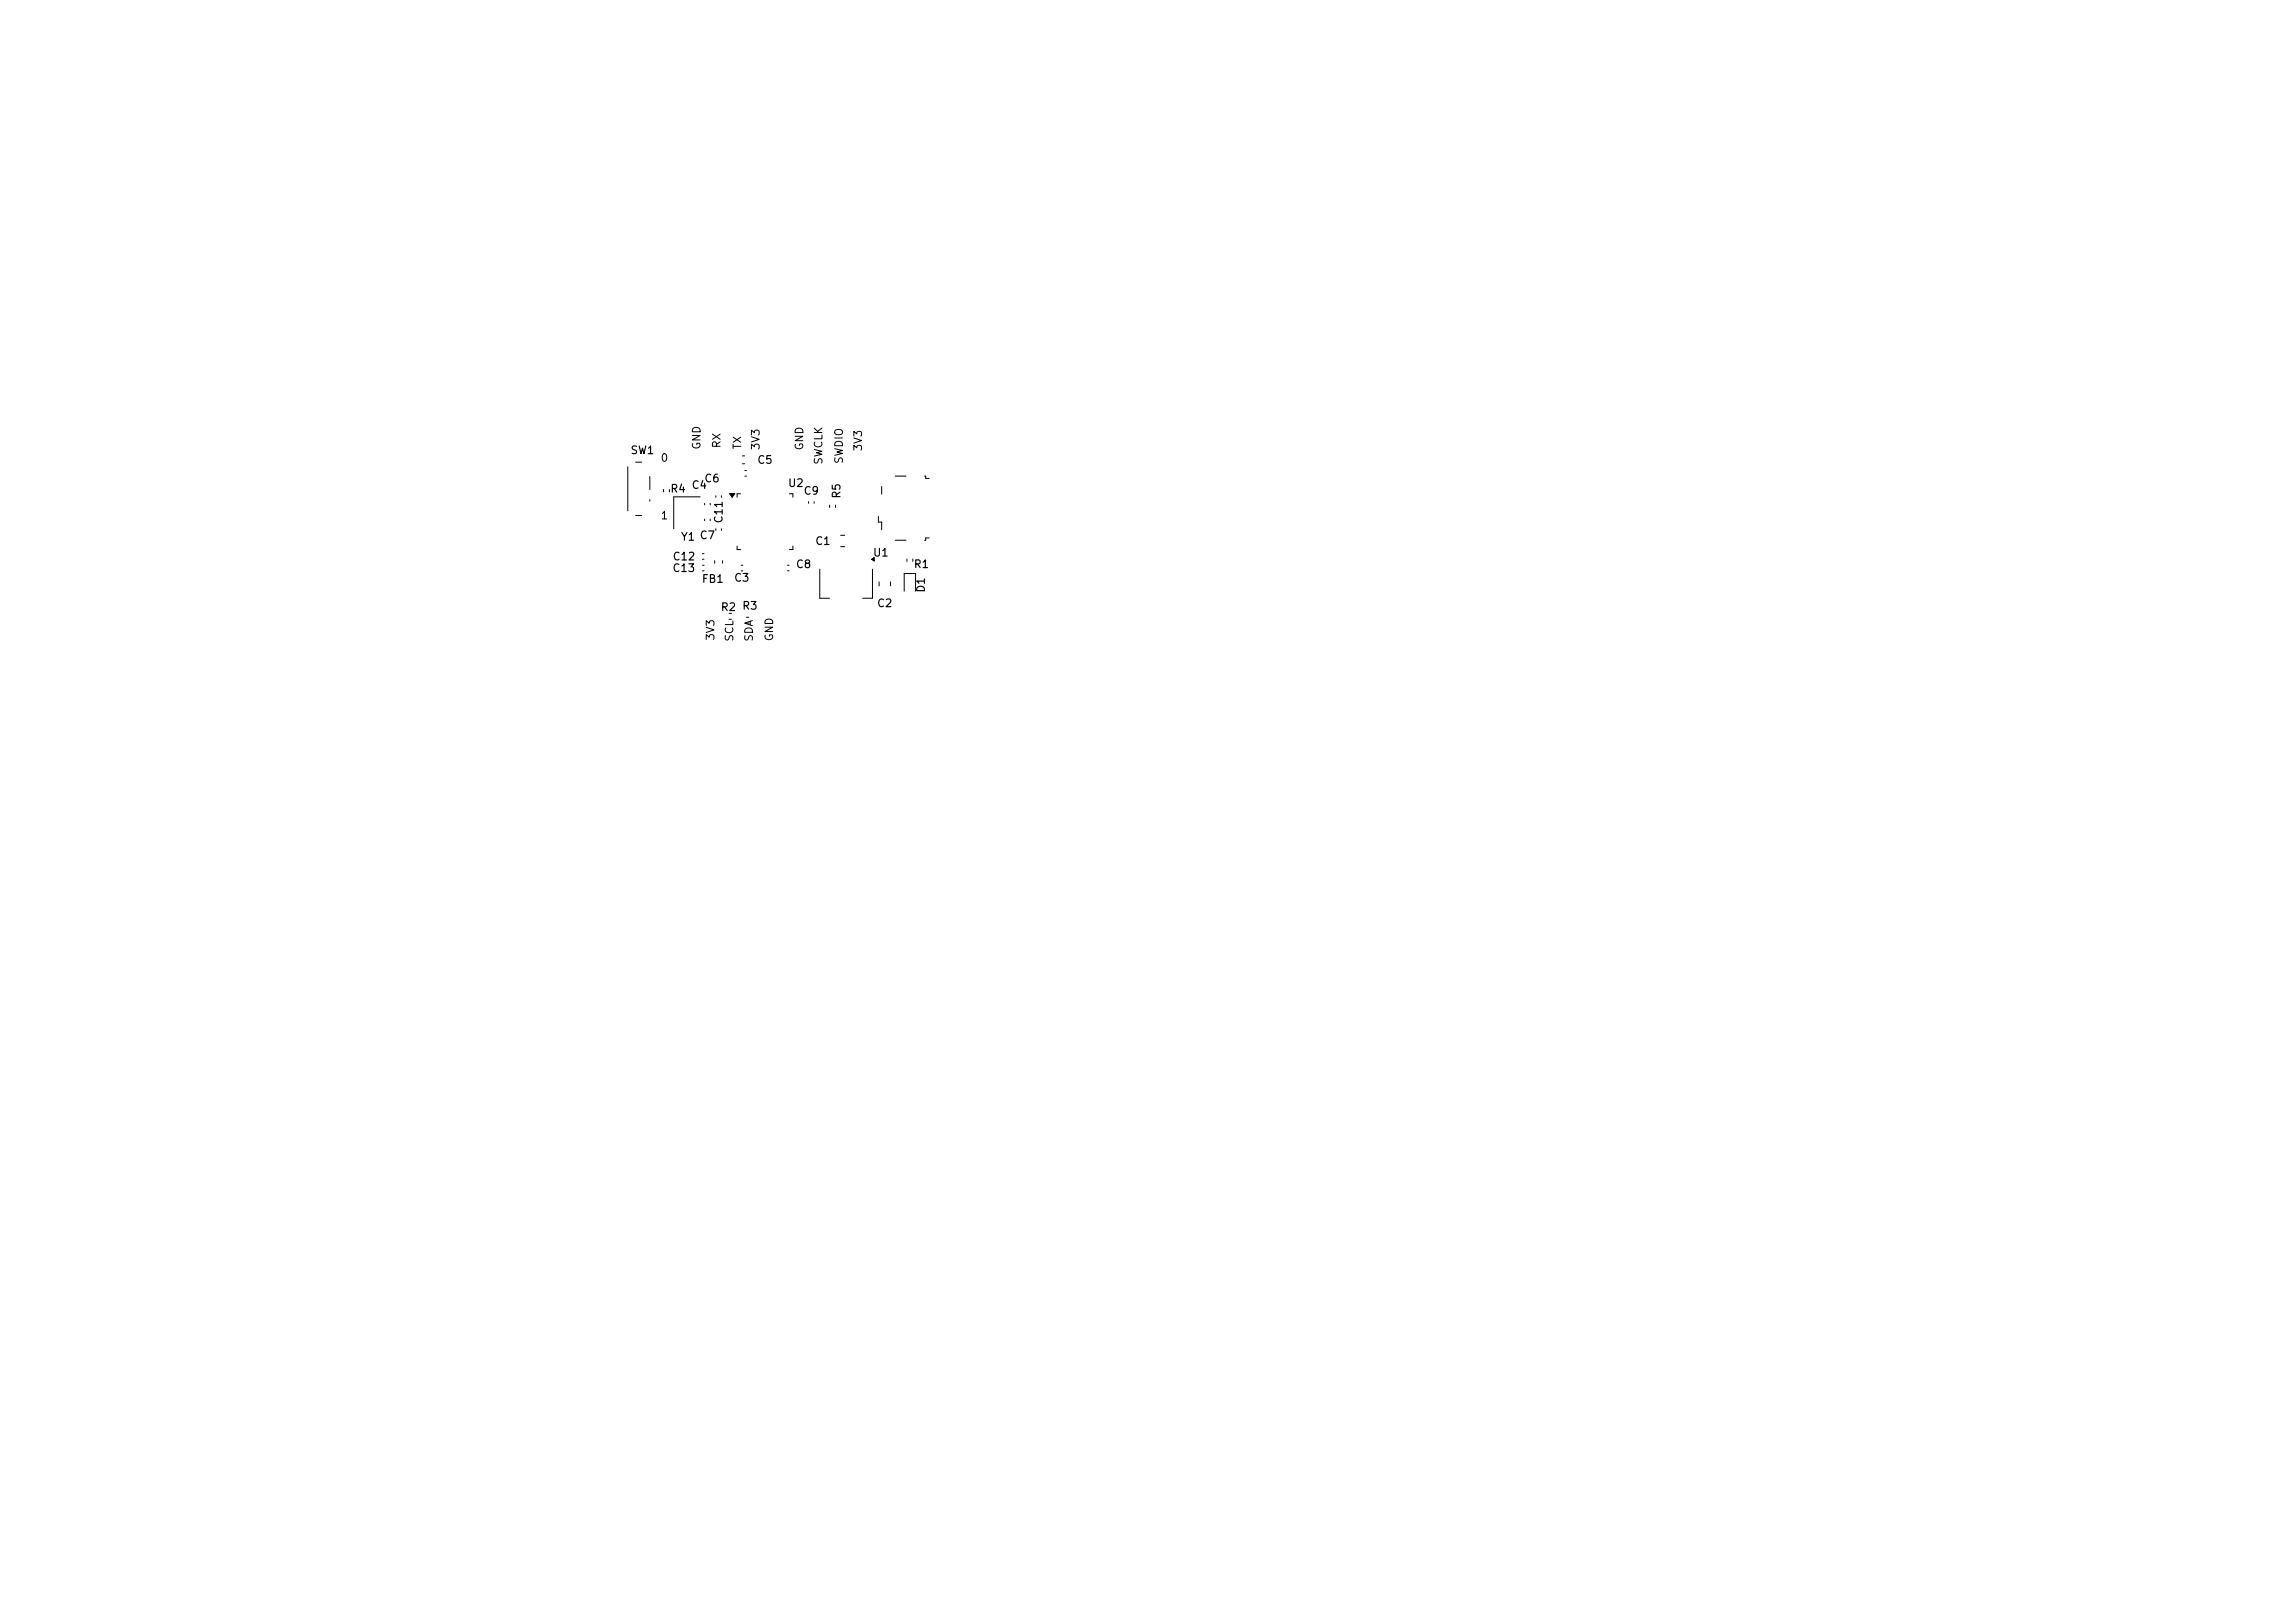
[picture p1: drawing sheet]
<svg xmlns="http://www.w3.org/2000/svg" width="297mm" height="210mm" viewBox="0 0 297 210" stroke-linecap="round" stroke-linejoin="round" font-family="sans-serif">
<defs><g id="words">
<g font-size="1">
<text x="81.5" y="59">SW1</text>
<text x="85.4" y="60">0</text>
<text x="90.9" y="58.3" transform="rotate(-90 90.9 58.3)">GND</text>
<text x="93.5" y="58.1" transform="rotate(-90 93.5 58.1)">RX</text>
<text x="96.2" y="58.2" transform="rotate(-90 96.2 58.2)">TX</text>
<text x="98.5" y="58.3" transform="rotate(-90 98.5 58.3)">3V3</text>
<text x="104.2" y="58.4" transform="rotate(-90 104.2 58.4)">GND</text>
<text x="111.8" y="58.5" transform="rotate(-90 111.8 58.5)">3V3</text>
<text x="86.7" y="64">R4</text>
<text x="89.4" y="63.5">C4</text>
<text x="91.1" y="62.7">C6</text>
<text x="97.9" y="60.3">C5</text>
<text x="101.9" y="63.3">U2</text>
<text x="103.9" y="64.3">C9</text>
<text x="106.7" y="60.2" transform="rotate(-90 106.7 60.2)">SWCLK</text>
<text x="109" y="64.6" transform="rotate(-90 109 64.6)">R5</text>
<text x="109.3" y="60.1" transform="rotate(-90 109.3 60.1)">SWDIO</text>
<text x="85.4" y="67.4">1</text>
<text x="88" y="70.2">Y1 C7</text>
<text x="93.8" y="67.8" transform="rotate(-90 93.8 67.8)">C11</text>
<text x="105.4" y="70.8">C1</text>
<text x="86.9" y="74.3">C13</text>
<text x="87" y="72.8">C12</text>
<text x="90.7" y="75.7">FB1</text>
<text x="94.9" y="75.5">C3</text>
<text x="102.9" y="73.8">C8</text>
<text x="112.9" y="72.3">U1</text>
<text x="118.2" y="73.7">R1</text>
<text x="119.9" y="76.8" transform="rotate(-90 119.9 76.8)">D1</text>
<text x="92.7" y="83" transform="rotate(-90 92.7 83)">3V3</text>
<text x="93.2" y="79.3">R2 R3</text>
<text x="95.1" y="83.1" transform="rotate(-90 95.1 83.1)">SCL</text>
<text x="97.7" y="83.1" transform="rotate(-90 97.7 83.1)">SDA</text>
<text x="100.3" y="83.1" transform="rotate(-90 100.3 83.1)">GND</text>
<text x="113.4" y="78.8">C2</text>
</g>
</g></defs>
<g fill="none" stroke="#000" stroke-width=".13">
<path d="M82.3 59.8h.7M96.1 59h.3M81.2 60.4v5.7M82.3 66.7h.7M84.1 61.7v1.7M84.1 64.7v.2M85.9 63.3v.3M86.6 63.3v.3M90.6 64.3h-3.4v4.1M90.9 71.6h.2M90.9 72.4h.2M90.9 73.1h.2"/>
<path d="M90.9 73.9h.2M91.2 65.1v.2M91.2 67.2v.2M91.9 65.1v.2M91.9 67.2v.2M92.5 72.5v.4M92.6 64.1v.3M92.6 68.4v.2M93.4 64.1v.3M93.4 68.4v.2M93.5 72.5v.4M94.4 79.4h.3"/>
<path d="M94.4 63.9h.7l-.4 .4zM95.4 70.7v.4h.4M95.8 63.9h-.4v.4M95.9 73.1h.2M95.9 73.9h.2M96.1 60h.3M96.4 61.6h.2M96.4 60.9h.2M96.6 79.9h.3M101.9 73.1h.2M101.9 73.9h.2M102.2 63.9h.4v.4"/>
<path d="M102.6 70.7v.4h-.4M104.6 64.9v.2M105.4 64.9v.2M106.1 73.7v3.7h1.3M107.4 65.4v.3M108.1 65.4v.3M108.8 69.3h.5M108.8 70.7h.5M112.8 72.4l.3-.3v.5zM112.9 73.7v3.7h-1.3M113.7 66.8v.8h.4v1M113.8 75.3v.5"/>
<path d="M114.1 63v1M115.2 75.3v.5M115.8 69.9h1.4M115.8 61.6h1.4M117 76.5v-2.3h1.5v2.3M117.4 72.3v.3M118.1 72.3v.3M119.7 61.6h.1v.3h.4M120.2 69.6h-.4v.3h-.1M94.4 80.1h.3M96.6 80.6h.3"/>
</g>
<path d="M94.4 63.9h.7l-.4 .4zM112.8 72.4l.3-.3v.5z" fill="#000"/>
<use href="#words"/>
</svg>
